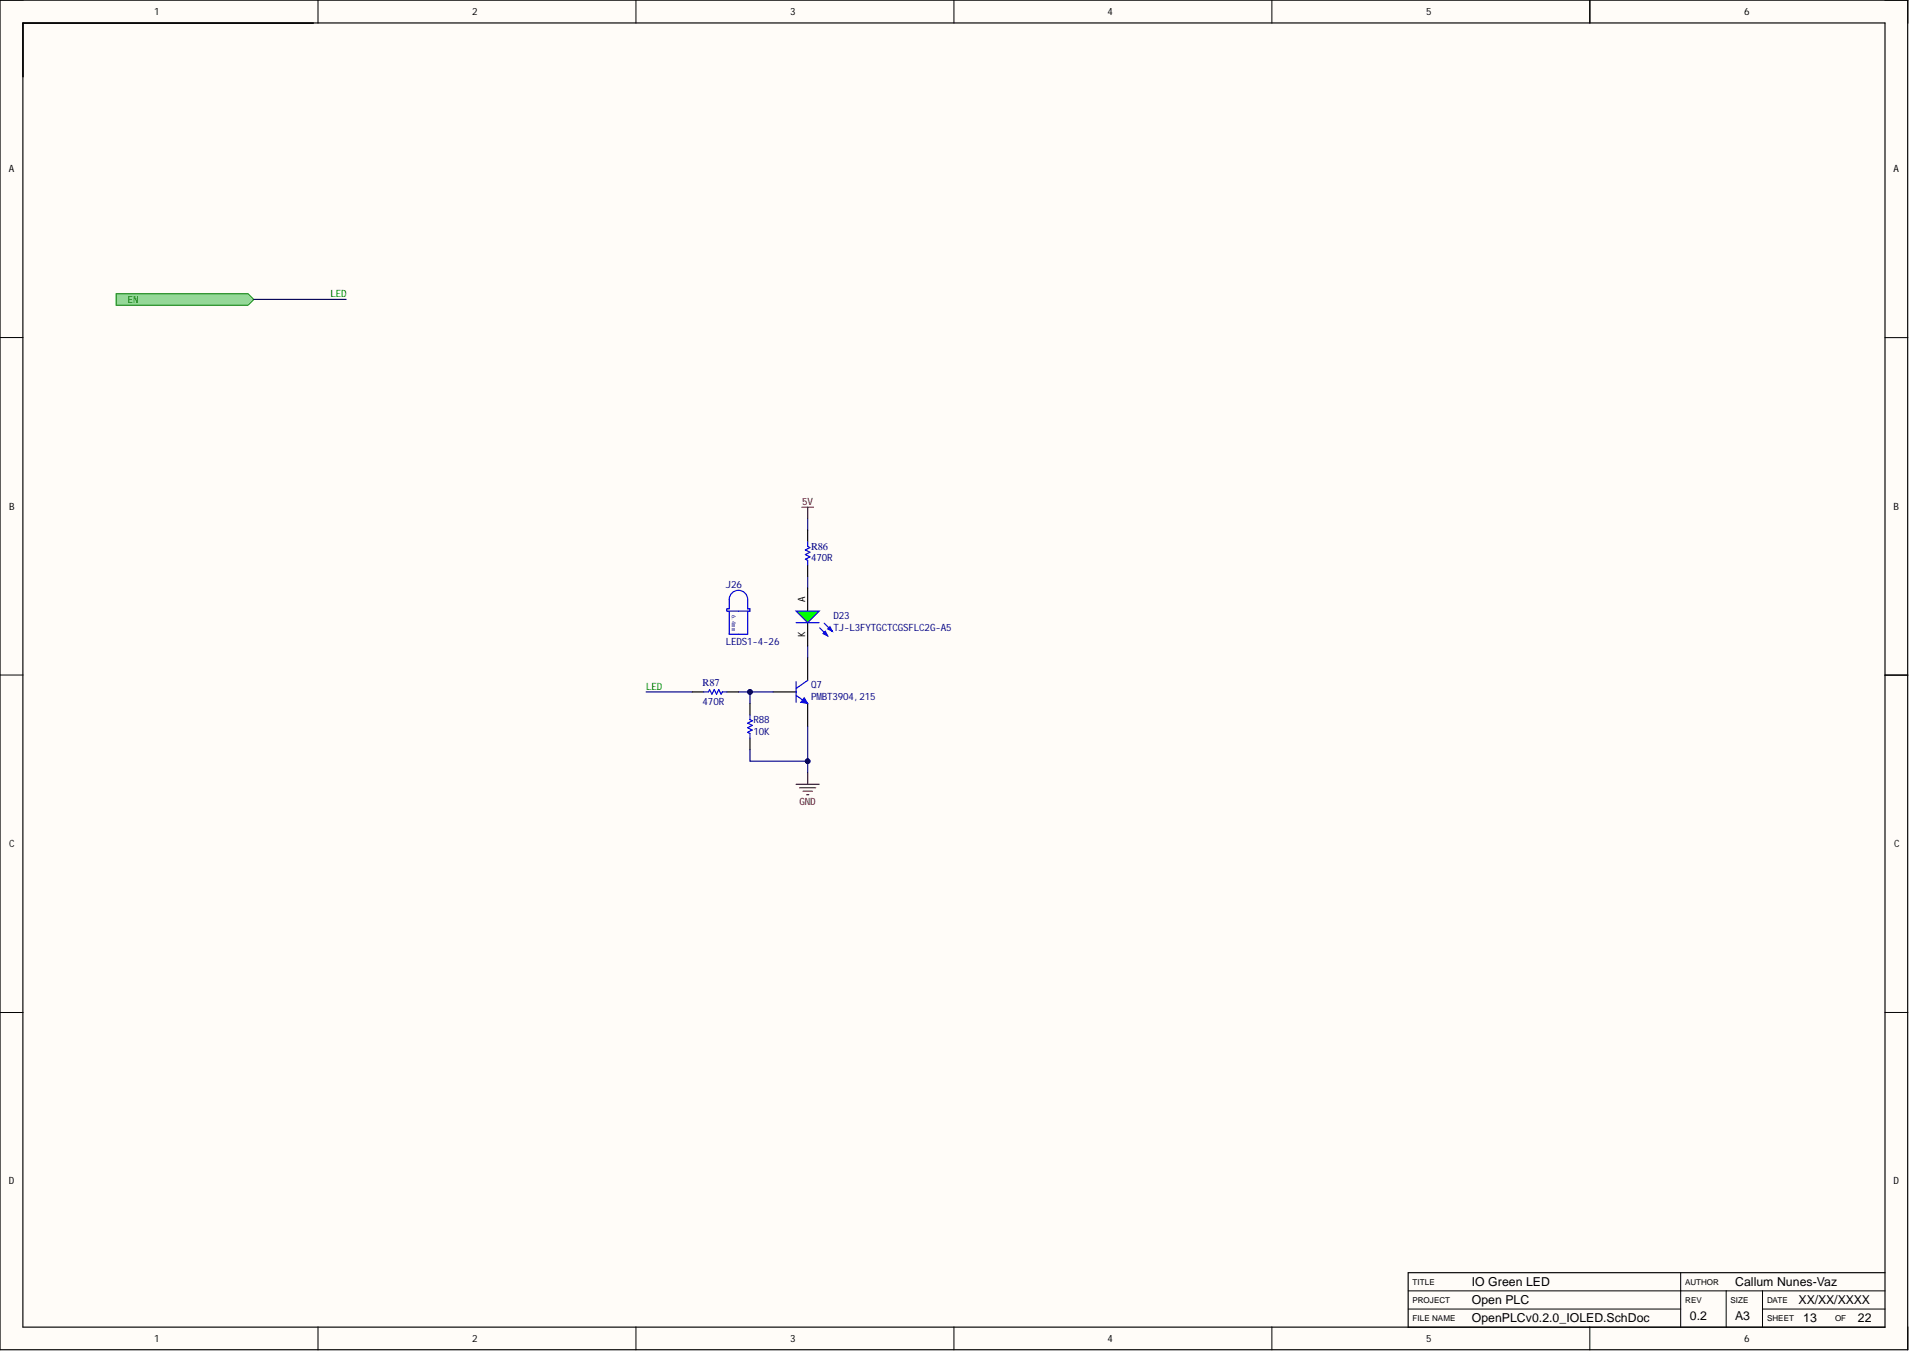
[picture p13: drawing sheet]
<svg xmlns="http://www.w3.org/2000/svg" width="420mm" height="297mm" viewBox="0 0 420 297" stroke-linecap="round" stroke-linejoin="round" font-family="sans-serif">
<defs><g id="words">
<g font-size="2.7">
<text x="323.7" y="286.7">Open PLC</text>
<text x="323.7" y="282.8">IO Green LED</text>
<text x="381.6" y="282.8">Callum Nunes-Vaz</text>
<text x="395.5" y="286.7">XX/XX/XXXX</text>
<text x="323.7" y="290.7">OpenPLCv0.2.0_IOLED.SchDoc</text>
<text x="371.6" y="290.2">0.2</text>
<text x="381.6" y="290.2">A3</text>
<text x="396.6" y="290.7">13</text>
<text x="408.6" y="290.7">22</text>
</g>
<g font-size="2.3" fill="#000080">
<text x="178.4" y="120.9">R86</text>
<text x="154.5" y="150.9">R87</text>
</g>
<g font-size="2.2">
<text x="33.9" y="3.3">1</text>
<text x="103.9" y="3.3">2</text>
<text x="173.8" y="3.3">3</text>
<text x="243.6" y="3.3">4</text>
<text x="313.6" y="3.3">5</text>
<text x="383.5" y="3.3">6</text>
<text x="1.9" y="37.8">A</text>
<text x="416.4" y="37.8">A</text>
<text x="2" y="112">B</text>
<text x="416.4" y="112">B</text>
<text x="177.1" y="132.3" transform="rotate(-90 177.1 132.3)">A</text>
<text x="177.1" y="140.1" transform="rotate(-90 177.1 140.1)">K</text>
<text x="2" y="186.2">C</text>
<text x="416.5" y="186.2">C</text>
<text x="1.9" y="260.4">D</text>
<text x="416.4" y="260.4">D</text>
<text x="33.9" y="295">1</text>
<text x="103.9" y="295">2</text>
<text x="173.8" y="295">3</text>
<text x="243.6" y="295">4</text>
<text x="313.6" y="295">5</text>
<text x="383.5" y="295">6</text>
</g>
<g font-size="2.2" fill="#007800">
<text x="72.6" y="65.2">LED</text>
<text x="28.1" y="66.5">EN</text>
<text x="142.1" y="151.6">LED</text>
</g>
<g font-size="2.2" fill="#800000">
<text x="176.4" y="111">5V</text>
<text x="175.8" y="177">GND</text>
</g>
<g font-size="2.2" fill="#000080">
<text x="178.4" y="123.5">470R</text>
<text x="159.6" y="129.3">J26</text>
<text x="183.3" y="136.1">D23</text>
<text x="159.6" y="141.7">LEDS1-4-26</text>
<text x="183.3" y="138.7">TJ-L3FYTGCTCGSFLC2G-A5</text>
<text x="154.5" y="154.9">470R</text>
<text x="178.4" y="151.4">Q7</text>
<text x="178.4" y="153.9">PMT3904,215</text>
<text x="180.7" y="153.9">B</text>
<text x="165.7" y="161.5">10K</text>
<text x="165.7" y="159">R88</text>
</g>
<g font-size="1.8">
<text x="310.6" y="286.5">PROJECT</text>
<text x="310.6" y="282.4">TITLE</text>
<text x="370.6" y="286.5">REV</text>
<text x="370.6" y="282.4">AUTHOR</text>
<text x="380.6" y="286.5">SIZE</text>
<text x="388.6" y="286.5">DATE</text>
<text x="310.6" y="290.5">FILE NAME</text>
<text x="388.6" y="290.5">SHEET</text>
<text x="403.6" y="290.5">OF</text>
</g>
<g font-size="1.3" fill="#000080">
<text x="160.9" y="135.1" transform="rotate(90 160.9 135.1)">6.4m</text>
<text x="160.9" y="138" transform="rotate(90 160.9 138)">m</text>
</g>
</g></defs>
<g fill="#fffcf8">
<path d="M0 0h419.6v296.8h-419.6z" fill-rule="evenodd"/>
<path d="M5.1 5.1h409.4v286.6h-409.4z" fill-rule="evenodd"/>
</g>
<g fill="none" stroke="#000" stroke-width=".22">
<path d="M0 0h5.1M69.9 0v5.1M139.8 0v5.1M209.8 0v5.1M279.7 0v5.1M349.6 0v5.1M414.5 0h5.1v5.1M0 74.2h5.1M414.5 74.2h5.1M0 148.4h5.1M414.5 148.4h5.1M0 222.6h5.1"/>
<path d="M414.5 222.6h5.1M369.6 279.8v12M69.9 291.7v5.1M139.8 291.7v5.1M209.8 291.7v5.1M279.7 291.7v5.1M309.7 291.8h104.8M309.7 287.8h59.9M309.7 283.8h104.8M349.6 291.7v5.1M379.6 283.8v8M387.6 283.8v8"/>
<path d="M387.6 287.8h26.9M419.6 291.7v5.1"/>
</g>
<path d="M0 0v296.8h419.5v-296.8h-419.5M5 5.1h63.9M349.6 0v5M164.9 154.7v2.5M170 152.1h5.1M177.6 144.5v5.1M177.6 154.7v5M414.5 148.4h5.1M164.9 162.3v2.5M414.5 279.8h-104.8v12M5 291.8v-286.8h409.5v286.8h-409.5" fill="none" stroke="#000" stroke-width=".25"/>
<path d="M176.3 111.5h2.6M177.6 111.5v2.6M175.1 172.4h5M175.8 173.2h3.6M176.6 174h2M177.4 174.7h.5M177.6 169.9v2.5" fill="none" stroke="#800000" stroke-width=".25"/>
<path d="M164.9 157.2v1l.5 .3-1 .5 1 .5-1 .5 1 .5-1 .5 .5 .3v1M175.1 152.9l2.5 1.8M175.1 149.8v4.6M177.6 149.6l-2.5 1.8" fill="none" stroke="#00f" stroke-width=".25"/>
<path d="M176.8 153.4l.8 1.3-1.5-.3z" fill="#00f"/>
<path d="M176.8 153.4l.8 1.3-1.5-.3z" fill="none" stroke="#00f" stroke-width=".22"/>
<path d="M160.4 134.4v5h4v-5M161 130.4a2.03 2.03 0 0 1 2.2-.4 2.03 2.03 0 0 1 1.2 1.8v2.1h.5v.5h-5v-.5h.5a3.7 3.7 0 0 1 .6-3.5z" fill="none" stroke="#00f" stroke-width=".25"/>
<path d="M142.1 152.1h10.1M162.4 152.1h2.5" fill="none" stroke="#000080" stroke-width=".25"/>
<circle cx="164.9" cy="152.1" r=".51" fill="#000080"/>
<circle cx="164.9" cy="152.1" r=".51" fill="none" stroke="#000080" stroke-width=".22"/>
<path d="M164.9 164.8v2.6h12.7" fill="none" stroke="#000080" stroke-width=".25"/>
<circle cx="177.6" cy="167.4" r=".51" fill="#000080"/>
<circle cx="177.6" cy="167.4" r=".51" fill="none" stroke="#000080" stroke-width=".22"/>
<path d="M177.6 159.7v10.2" fill="none" stroke="#000080" stroke-width=".25"/>
<circle cx="177.6" cy="167.4" r=".51" fill="#000080"/>
<circle cx="177.6" cy="167.4" r=".51" fill="none" stroke="#000080" stroke-width=".22"/>
<path d="M177.6 114.1v2.5M177.6 126.8v2.5M170 152.1h-5.1v2.6M177.6 142v2.5" fill="none" stroke="#000080" stroke-width=".25"/>
<circle cx="164.9" cy="152.1" r=".51" fill="#000080"/>
<circle cx="164.9" cy="152.1" r=".51" fill="none" stroke="#000080" stroke-width=".22"/>
<path d="M177.6 129.3v5M177.6 137v5" fill="none" stroke="#000" stroke-width=".25"/>
<path d="M175.1 134.4h5l-2.5 2.5z" fill="#0f0"/>
<path d="M175.1 134.4h5l-2.5 2.5zM180.2 138l1.8 1.8M181.2 137l1.8 1.8" fill="none" stroke="#00f" stroke-width=".25"/>
<path d="M181.5 138.8l.5 1-1-.5z" fill="#00f"/>
<path d="M181.5 138.8l.5 1-1-.5z" fill="none" stroke="#00f" stroke-width=".25"/>
<path d="M182.5 137.8l.5 1-1-.5z" fill="#00f"/>
<path d="M175.1 136.9h5M182.5 137.8l.5 1-1-.5z" fill="none" stroke="#00f" stroke-width=".25"/>
<path d="M25.5 64.6h29.1l1.2 1.2-1.2 1.3h-29.1z" fill-rule="evenodd" fill="#95d898"/>
<path d="M25.5 64.6h29.1l1.2 1.2-1.2 1.3h-29.1z" fill="none" stroke="#007800" stroke-width=".22"/>
<path d="M55.8 65.8h20.3" fill="none" stroke="#000080" stroke-width=".25"/>
<path d="M177.6 116.6v2.5M177.6 124.2v2.6M152.2 152.1h2.6M159.9 152.1h2.5" fill="none" stroke="#000" stroke-width=".25"/>
<path d="M177.6 119.1v1.1l.5 .2-1 .5 1 .5-1 .5 1 .5-1 .5 .5 .3v1M154.8 152.1h1l.2-.5 .6 1 .5-1 .5 1 .5-1 .5 1 .2-.5h1.1" fill="none" stroke="#00f" stroke-width=".25"/>
<use href="#words"/>
</svg>
